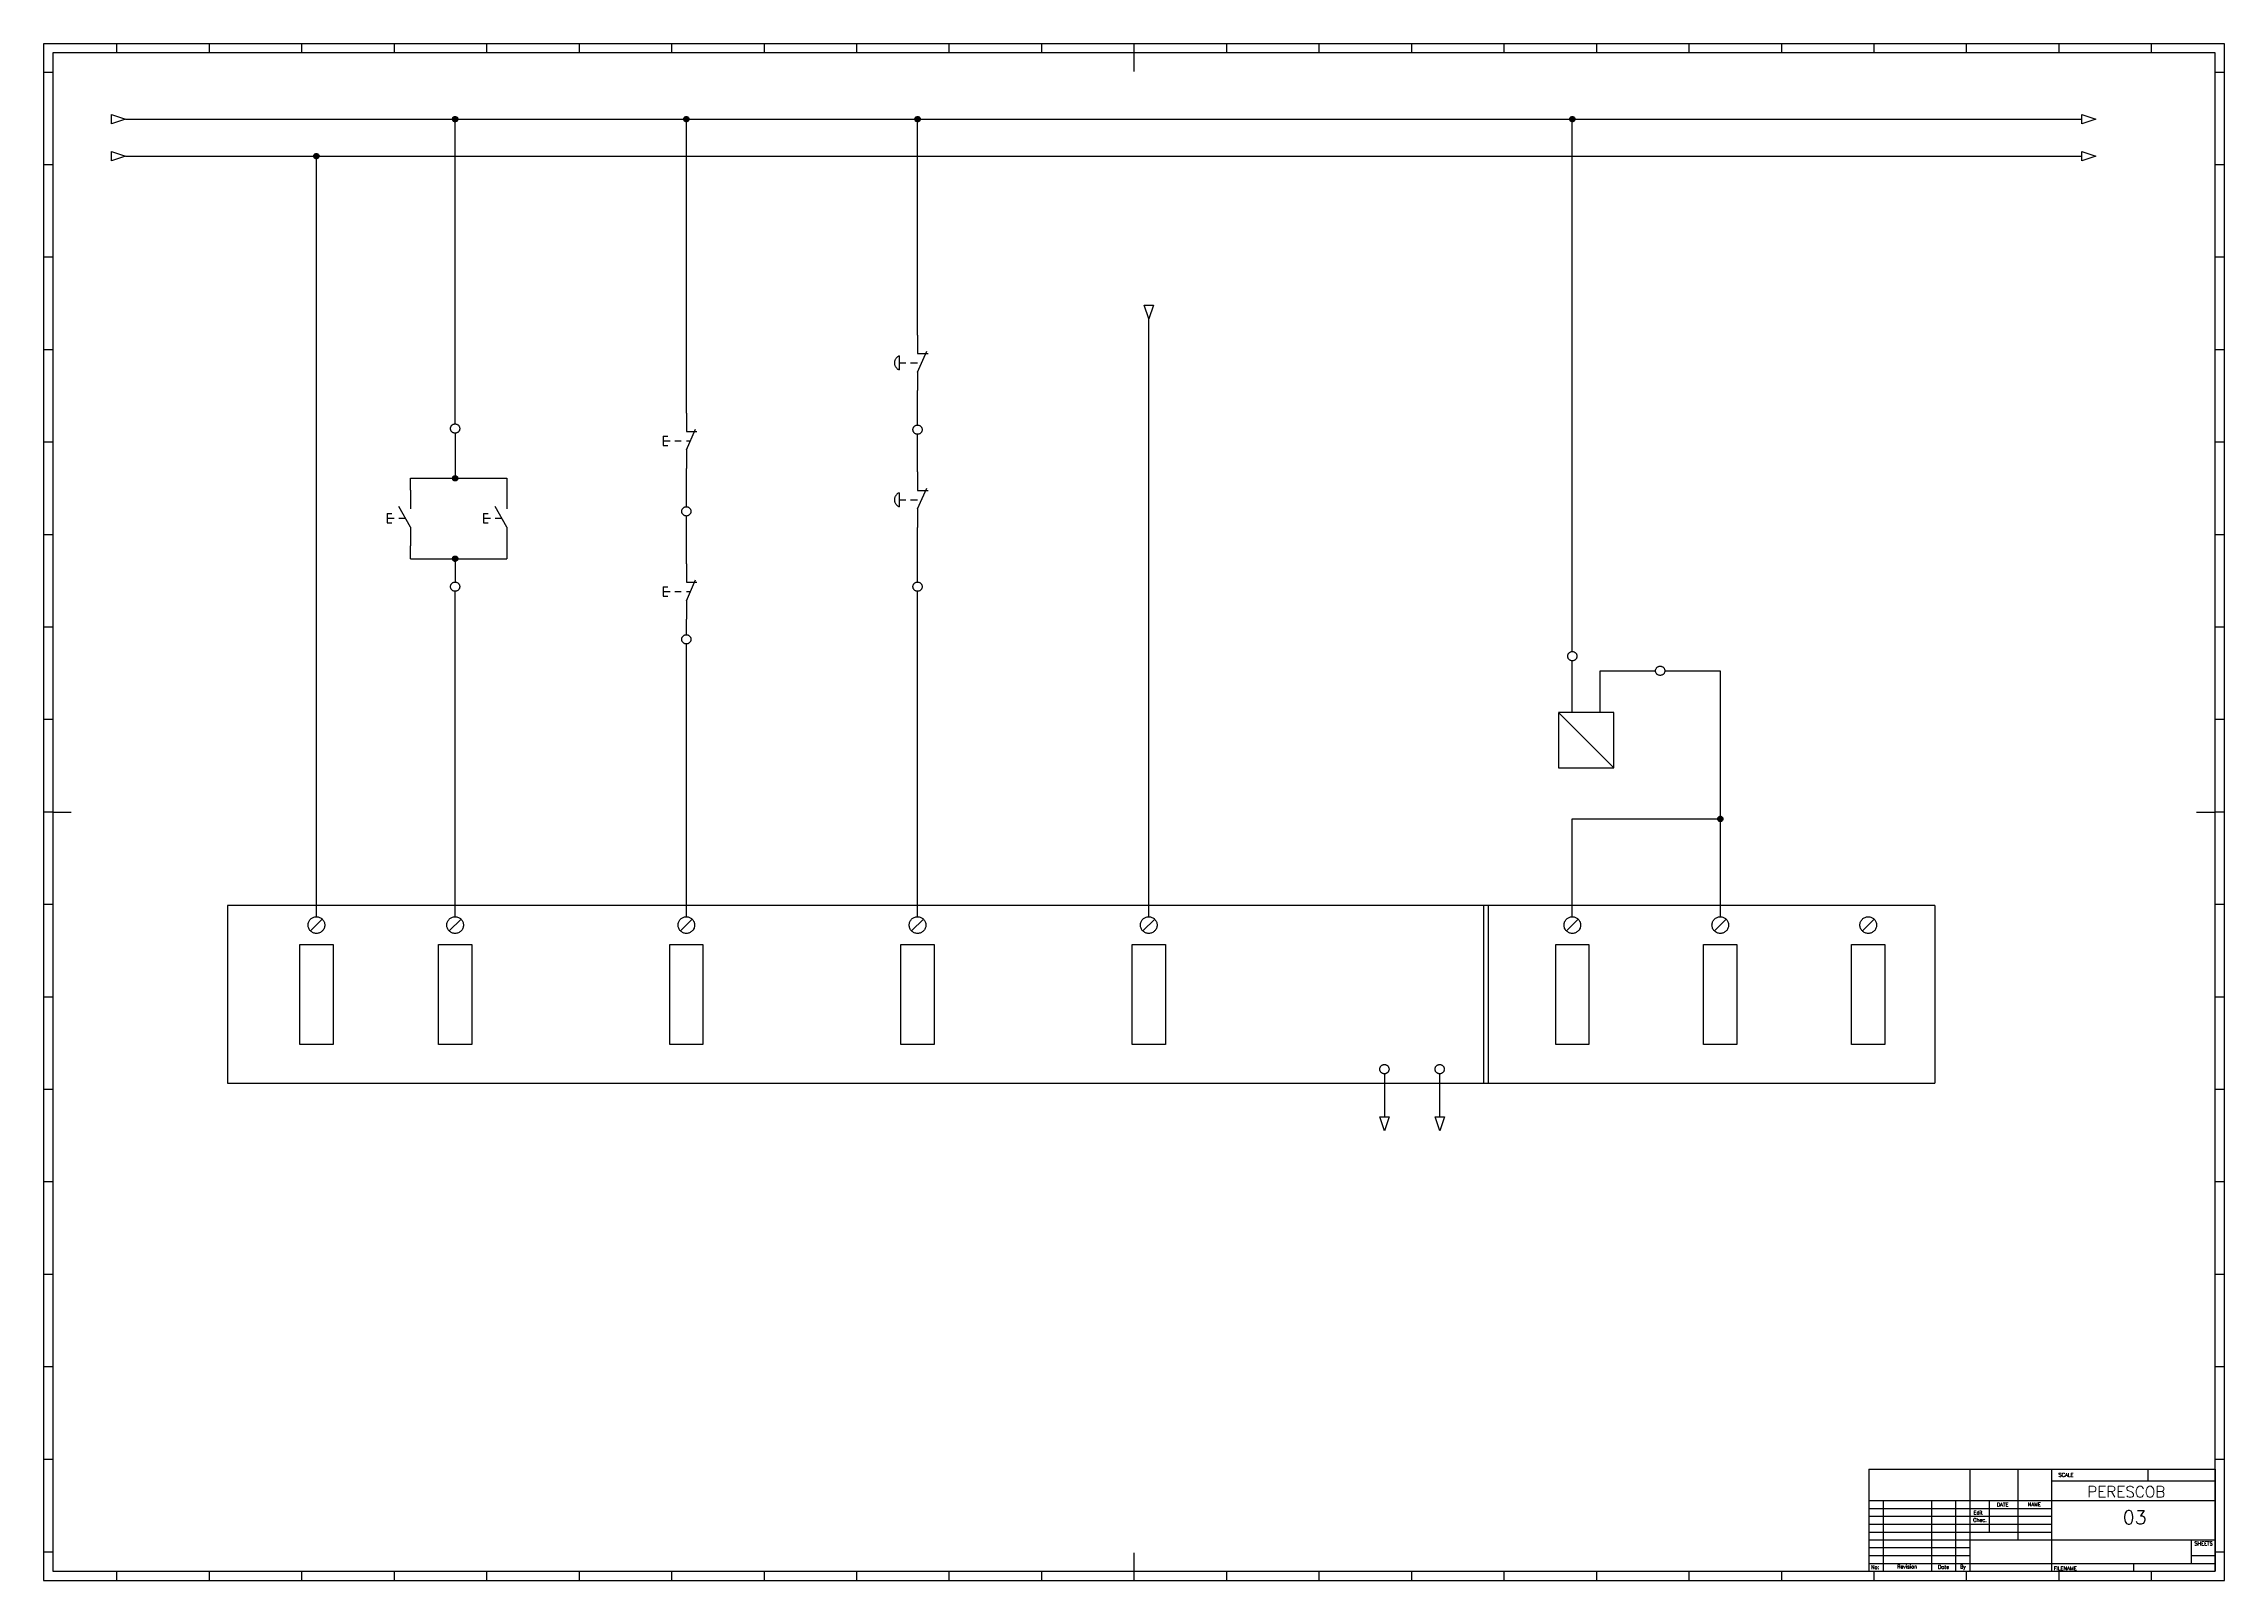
# Paper-space layout 'IEC A0 Title Block' of a CAD drawing. Header units: millimetres. Extents: x 5 to 1184, y 5 to 836.
# The model-space entities are those that its viewports show. They can reach past a viewport. Long polylines and large blocks are cut down to what shows.
import ezdxf
from ezdxf.enums import TextEntityAlignment as Align

# ---------------------------------------------------------------- set-up
doc = ezdxf.new("R2010")
doc.units = ezdxf.units.MM
doc.header["$LTSCALE"] = 12
for name, color, linetype in [('025', 1, 'Continuous'), ('035', 5, 'Continuous'), ('07', 7, 'Continuous'), ('DESC', 1, 'Continuous'), ('MISC', 2, 'Continuous'), ('RED_2.5mm^2', 1, 'Continuous'), ('SYMS', 7, 'Continuous'), ('TAGS', 51, 'Continuous'), ('TERMS', 4, 'Continuous'), ('WIRENO', 70, 'Continuous'), ('WIREREF', 61, 'Continuous'), ('WIREREF_DEST', 61, 'Continuous'), ('XREF', 7, 'Continuous')]:
    doc.layers.add(name, color=color, linetype=linetype)
doc.styles.add('ISO Proportional', font='isocp.shx')
doc.styles.add('WD', font='romans.shx')
doc.styles.add('WD_IEC', font='ISOCP2.shx', dxfattribs={"width": 0.9, "height": 4})

psp = doc.layouts.new('IEC A0 Title Block')

msp = doc.modelspace()

# ---------------------------------------------------------------- texts
at = {"color": 0, "attachment_point": 1}
for s, width, gutter_width, heights, insert, char_height in [('\\pxqc;{\\f@Arial Unicode MS|b0|i0|c0|p34;\\P\\pq*;  RS485}', 152, 90.2, [122.2], (714, 329.2), 10), ('\\W1;{\\fArial|b0|i0|c0|p34;  +}', 4.287, 12.5, [0], (727.9, 309.9), 7), ('\\W1;{\\fArial|b0|i0|c0|p34;  -}', 4.287, 12.5, [0], (758.8, 309.5), 7)]:
    msp.add_mtext_dynamic_manual_height_columns(s, width=width, gutter_width=gutter_width, heights=heights, dxfattribs=dict(at, insert=insert, char_height=char_height))

# ---------------------------------------------------------------- blocks, each defined once
blk = doc.blocks.new('IEC_border_a0')
at = {"layer": '035', "color": 0}
for p, q in [((0, 841), (0, 0)), ((1189, 841), (0, 841)), ((105, 841), (105, 836)), ((1189, 0), (1189, 841)), ((44.5, 836), (44.5, 831)), ((94.5, 836), (94.5, 831)), ((144.5, 836), (144.5, 831)), ((194.5, 836), (194.5, 831)), ((244.5, 836), (244.5, 831)), ((294.5, 836), (294.5, 831)), ((344.5, 836), (344.5, 831)), ((394.5, 836), (394.5, 831)), ((444.5, 836), (444.5, 831)), ((494.5, 836), (494.5, 831)), ((544.5, 836), (544.5, 831)), ((594.5, 836), (594.5, 831)), ((644.5, 836), (644.5, 831)), ((694.5, 836), (694.5, 831)), ((744.5, 836), (744.5, 831)), ((794.5, 836), (794.5, 831)), ((844.5, 836), (844.5, 831)), ((894.5, 836), (894.5, 831)), ((944.5, 836), (944.5, 831)), ((994.5, 836), (994.5, 831)), ((1044.5, 836), (1044.5, 831)), ((1094.5, 836), (1094.5, 831)), ((1144.5, 836), (1144.5, 831)), ((10, 820.5), (5, 820.5)), ((1184, 820.5), (1179, 820.5)), ((10, 770.5), (5, 770.5)), ((1184, 770.5), (1179, 770.5)), ((10, 720.5), (5, 720.5)), ((1184, 720.5), (1179, 720.5)), ((10, 670.5), (5, 670.5)), ((1184, 670.5), (1179, 670.5)), ((10, 620.5), (5, 620.5)), ((1184, 620.5), (1179, 620.5)), ((0, 594), (5, 594)), ((10, 570.5), (5, 570.5)), ((1184, 570.5), (1179, 570.5)), ((10, 520.5), (5, 520.5)), ((1184, 520.5), (1179, 520.5)), ((10, 470.5), (5, 470.5)), ((1184, 470.5), (1179, 470.5)), ((10, 420.5), (5, 420.5)), ((1184, 420.5), (1179, 420.5)), ((1184, 420.5), (1179, 420.5)), ((10, 370.5), (5, 370.5)), ((1184, 370.5), (1179, 370.5)), ((10, 320.5), (5, 320.5)), ((1184, 320.5), (1179, 320.5)), ((0, 297), (5, 297)), ((10, 270.5), (5, 270.5)), ((1184, 270.5), (1179, 270.5)), ((1184, 270.5), (1179, 270.5)), ((10, 220.5), (5, 220.5)), ((1184, 220.5), (1179, 220.5)), ((10, 170.5), (5, 170.5)), ((1184, 170.5), (1179, 170.5)), ((10, 120.5), (5, 120.5)), ((1184, 120.5), (1179, 120.5)), ((10, 70.5), (5, 70.5)), ((1184, 70.5), (1179, 70.5)), ((10, 20.4), (5.1, 20.4)), ((1184, 20.4), (1179, 20.4)), ((0, 0), (1189, 0)), ((44.5, 10), (44.5, 5)), ((94.5, 10), (94.5, 5)), ((144.5, 10), (144.5, 5)), ((194.5, 10), (194.5, 5)), ((210, 0), (210, 5)), ((244.5, 10), (244.5, 5)), ((294.5, 10), (294.5, 5)), ((344.5, 10), (344.5, 5)), ((394.5, 10), (394.5, 5)), ((400, 0), (400, 5)), ((444.5, 10), (444.5, 5)), ((494.5, 10), (494.5, 5)), ((544.5, 10), (544.5, 5)), ((590, 0), (590, 5)), ((594.5, 10), (594.5, 5)), ((644.5, 10), (644.5, 5)), ((694.5, 10), (694.5, 5)), ((744.5, 10), (744.5, 5)), ((744.5, 10), (744.5, 5)), ((794.5, 10), (794.5, 5)), ((794.5, 0), (794.5, 5)), ((844.5, 10), (844.5, 5)), ((894.5, 10), (894.5, 5)), ((944.5, 10), (944.5, 5)), ((994.5, 10), (994.5, 5)), ((999, 0), (999, 5)), ((1044.5, 10), (1044.5, 5)), ((1094.5, 10), (1094.5, 5)), ((1144.5, 10), (1144.5, 5))]:
    blk.add_line(p, q, dxfattribs=at)
blk.add_lwpolyline([(10, 10), (1179, 10), (1179, 831), (10, 831)], close=True, dxfattribs=at)
at = {"layer": '07', "color": 0}
for p, q in [((594.5, 831), (594.5, 821)), ((10, 420.5), (20, 420.5)), ((1169, 420.5), (1179, 420.5)), ((594.5, 20), (594.5, 10))]:
    blk.add_line(p, q, dxfattribs=at)
blk.add_lwpolyline([(5, 5), (1184, 5), (1184, 836), (5, 836)], close=True, dxfattribs=at)
at = {"layer": '035', "color": 0, "style": 'ISO Proportional'}
for s, p in [('1', (18.3, 831.5)), ('2', (68.2, 831.5)), ('3', (118.2, 831.5)), ('4', (167.9, 831.5)), ('5', (218.3, 831.5)), ('6', (268.2, 831.5)), ('7', (318.2, 831.5)), ('8', (368.4, 831.5)), ('9', (418.5, 831.5)), ('10', (467.7, 831.5)), ('11', (517.5, 831.5)), ('12', (567.5, 831.5)), ('13', (618.4, 831.5)), ('14', (668.5, 831.5)), ('15', (717.7, 831.5)), ('16', (767.5, 831.5)), ('17', (817.7, 831.5)), ('18', (867.5, 831.5)), ('19', (917.5, 831.5)), ('20', (968.4, 831.5)), ('21', (1018.5, 831.5)), ('22', (1067.7, 831.5)), ('23', (1117.5, 831.5)), ('24', (1167.5, 831.5)), ('A', (6, 793.8)), ('A', (1180, 793.8)), ('B', (6, 743.8)), ('B', (1180, 743.8)), ('C', (6, 693.8)), ('C', (1180, 693.8)), ('D', (6, 643.8)), ('D', (1180, 643.8)), ('E', (6, 593.8)), ('E', (1180, 593.8)), ('F', (6, 543.8)), ('F', (1180, 543.8)), ('G', (6, 493.8)), ('G', (1180, 493.8)), ('H', (6, 443.8)), ('H', (1180, 443.8)), ('J', (6, 393.8)), ('J', (1180, 393.8)), ('K', (6, 343.8)), ('K', (1180, 343.8)), ('L', (6, 293.7)), ('L', (1180, 293.7)), ('M', (6, 243.7)), ('M', (1180, 243.7)), ('N', (6, 193.7)), ('N', (1180, 193.7)), ('P', (6, 143.7)), ('P', (1180, 143.7)), ('Q', (6, 93.7)), ('Q', (1180, 93.7)), ('R', (6.1, 43.7)), ('R', (1180, 43.7)), ('1', (18.3, 5.5)), ('2', (68.2, 5.5)), ('3', (118.2, 5.5)), ('4', (167.9, 5.5)), ('5', (218.3, 5.5)), ('6', (268.2, 5.5)), ('7', (318.2, 5.5)), ('8', (368.4, 5.5)), ('9', (418.5, 5.5)), ('10', (467.7, 5.5)), ('11', (517.5, 5.5)), ('12', (567.5, 5.5)), ('13', (618.4, 5.5)), ('14', (668.5, 5.5)), ('15', (717.7, 5.5)), ('16', (767.5, 5.5)), ('17', (817.7, 5.5)), ('18', (867.5, 5.5)), ('19', (917.5, 5.5)), ('20', (968.4, 5.5)), ('21', (1018.5, 5.5)), ('22', (1067.7, 5.5)), ('23', (1117.5, 5.5)), ('24', (1167.5, 5.5))]:
    blk.add_text(s, height=3.5, dxfattribs=at).set_placement(p)
blk = doc.blocks.new('IEC_tblock_a0')
at = {"layer": '035'}
for p, q in [((-106.6, 55.2), (-106.6, 17)), ((-88.4, 48.9), (0, 48.9)), ((-36.4, 55.2), (-36.4, 48.9)), ((-179.4, 38.2), (-179.4, 0)), ((-153.4, 38.2), (-153.4, 0)), ((-140.4, 38.2), (-140.4, 0)), ((-122.2, 38.2), (-122.2, 21.2)), ((-187.2, 34), (-88.4, 34)), ((-187.2, 29.8), (-88.4, 29.8)), ((-187.2, 25.5), (-88.4, 25.5)), ((-187.2, 21.2), (-88.4, 21.2)), ((-187.2, 17), (-132.6, 17)), ((-187.2, 12.8), (-132.6, 12.8)), ((-187.2, 8.5), (-132.6, 8.5)), ((-187.2, 4.2), (0, 4.2)), ((-44.2, 4.2), (-44.2, 0)), ((-13, 8.5), (0, 8.5))]:
    blk.add_line(p, q, dxfattribs=at)
at = {"layer": '07'}
for p, q in [((-187.2, 55.2), (0, 55.2)), ((-187.2, 55.2), (-187.2, 0)), ((-132.6, 55.2), (-132.6, 0)), ((-88.4, 55.2), (-88.4, 0)), ((0, 55.2), (0, 0)), ((-187.2, 38.2), (0, 38.2)), ((-132.6, 17), (0, 17)), ((-13, 17), (-13, 4.2)), ((-187.2, 0), (0, 0))]:
    blk.add_line(p, q, dxfattribs=at)
at = {"style": 'WD'}
for tag, p in [('SCALE', (-69.9, 51.1)), ('SH', (-8.7, 10.1)), ('FILENAME', (-68.1, 0.8))]:
    blk.add_attdef(tag, p, '', height=2, dxfattribs=at)
for tag, height, p in [('CKDATE', 2, (-114.9, 26.6)), ('EDDATE', 2, (-115, 30.8)), ('EDBY', 2, (-98, 30.9)), ('CKBY', 2, (-97.9, 26.3)), ('PROJDESC', 5, (-45.9, 29.2)), ('DWGDESC', 5, (-44.9, 19.7)), ('DWGNO', 3.5, (-48.5, 9.5))]:
    blk.add_attdef(tag, text='', height=height, dxfattribs=at).set_placement(p, align=Align.CENTER)
at = {"style": 'WD', "flags": 1}
blk.add_attdef('WD_TB', (-120.9, 11.9), '', height=2, dxfattribs=at)
at = {"layer": '025', "style": 'WD'}
for s, p in [('SCALE', (-80.6, 51.1)), ('NAME', (-97.7, 35.1)), ('No:', (-183.8, 1.2)), ('Revision', (-166.5, 1.5)), ('Date', (-146.8, 1.3)), ('By', (-136.3, 1.4))]:
    blk.add_text(s, height=2, dxfattribs=at).set_placement(p, align=Align.CENTER)
for s, p in [('DATE', (-118, 35)), ('Chec.', (-130.8, 26.7)), ('Edit', (-130.6, 30.7)), ('SHEETS', (-11.2, 14)), ('FILENAME', (-87.2, 0.6))]:
    blk.add_text(s, height=2, dxfattribs=at).set_placement(p)
blk = doc.blocks.new('PLCIO_F85')
blk.add_line((631, 48), (631, -48))
at = {"layer": 'SYMS'}
for p, q in [((-48, 48), (-48, -48)), ((631, 48), (-48, 48)), ((-3.2, 34.3), (3.2, 40.7)), ((71.8, 34.3), (78.2, 40.7)), ((196.8, 34.3), (203.2, 40.7)), ((321.8, 34.3), (328.2, 40.7)), ((446.8, 34.3), (453.2, 40.7)), ((-9, -27), (-9, 27)), ((-9, 27), (9, 27)), ((9, 27), (9, -27)), ((66, -27), (66, 27)), ((66, 27), (84, 27)), ((84, 27), (84, -27)), ((191, -27), (191, 27)), ((191, 27), (209, 27)), ((209, 27), (209, -27)), ((316, -27), (316, 27)), ((316, 27), (334, 27)), ((334, 27), (334, -27)), ((441, -27), (441, 27)), ((441, 27), (459, 27)), ((459, 27), (459, -27)), ((9, -27), (-9, -27)), ((84, -27), (66, -27)), ((209, -27), (191, -27)), ((334, -27), (316, -27)), ((459, -27), (441, -27)), ((-48, -48), (631, -48))]:
    blk.add_line(p, q, dxfattribs=at)
for centre in [(0, 37.5), (75, 37.5), (200, 37.5), (325, 37.5), (450, 37.5)]:
    blk.add_circle(centre, 4.5, dxfattribs=at)
at = {"layer": 'SYMS', "style": 'WD_IEC', "width": 0.9}
for tag, p in [('TERMDESC01', (6.2, 60)), ('TERMDESC02', (81.2, 60)), ('TERMDESC03', (206.2, 60)), ('TERMDESC04', (331.2, 60)), ('TERMDESC05', (456.2, 60))]:
    blk.add_attdef(tag, text='', height=12, rotation=90, dxfattribs=at).set_placement(p, align=Align.TOP_LEFT)
at = {"layer": 'SYMS', "style": 'WD_IEC', "width": 0.9, "flags": 1}
for tag, p in [('X2TERM01', (0, 42)), ('X2TERM02', (75, 42)), ('X2TERM03', (200, 42)), ('X2TERM04', (325, 42)), ('X2TERM05', (450, 42))]:
    blk.add_attdef(tag, text='', height=1.92, rotation=90, dxfattribs=at).set_placement(p, align=Align.RIGHT)
at = {"layer": 'SYMS', "style": 'WD_IEC', "width": 0.9}
for tag, p in [('TERM01', (15, 42)), ('TERM02', (90, 42)), ('TERM03', (215, 42)), ('TERM04', (340, 42)), ('TERM05', (465, 42))]:
    blk.add_attdef(tag, text='', height=12, rotation=90, dxfattribs=at).set_placement(p, align=Align.TOP_RIGHT)
at = {"layer": 'SYMS', "style": 'WD_IEC'}
for tag, width, p in [('INST', 0.8, (-159, 0)), ('MFG', 0.8, (-123, 0)), ('CAT', 0.8, (-105, 0)), ('LINE1', 0.9, (-87, 0)), ('LINE2', 0.9, (-69, 0)), ('DESC', 0.9, (-50.8, 0)), ('TAG', 0.9, (-30.9, 0)), ('LOC', 0.8, (-141, 0))]:
    blk.add_attdef(tag, text='', height=15, rotation=90, dxfattribs=dict(at, width=width)).set_placement(p, align=Align.CENTER)
at = {"layer": 'SYMS', "style": 'WD_IEC', "width": 0.7}
for tag, p in [('TAGA01', (0, 0)), ('TAGA02', (75, 0)), ('TAGA03', (200, 0)), ('TAGA04', (325, 0)), ('TAGA05', (450, 0))]:
    blk.add_attdef(tag, text='', height=12, rotation=90, dxfattribs=at).set_placement(p, align=Align.MIDDLE_CENTER)
at = {"layer": 'SYMS', "linetype": 'Continuous', "style": 'WD_IEC', "width": 0.9, "flags": 9}
blk.add_attdef('ASSYCODE', text='', height=1.92, rotation=90, dxfattribs=at).set_placement((-102.9, -22.1), align=Align.CENTER)
at = {"layer": 'SYMS', "style": 'WD_IEC', "width": 0.9}
for tag, p in [('DESCA01', (-9, -111)), ('DESCB01', (9, -111)), ('DESCC01', (27, -111)), ('DESCD01', (45, -111)), ('DESCE01', (63, -111)), ('DESCA02', (66, -111)), ('DESCB02', (84, -111)), ('DESCC02', (102, -111)), ('DESCD02', (120, -111)), ('DESCE02', (138, -111)), ('DESCA03', (191, -111)), ('DESCB03', (209, -111)), ('DESCC03', (227, -111)), ('DESCD03', (245, -111)), ('DESCE03', (263, -111)), ('DESCA04', (316, -111)), ('DESCB04', (334, -111)), ('DESCC04', (352, -111)), ('DESCD04', (370, -111)), ('DESCE04', (388, -111)), ('DESCA05', (441, -111)), ('DESCB05', (459, -111)), ('DESCC05', (477, -111)), ('DESCD05', (495, -111)), ('DESCE05', (513, -111))]:
    blk.add_attdef(tag, text='', height=15, rotation=90, dxfattribs=at).set_placement(p, align=Align.RIGHT)
blk = doc.blocks.new('WDDOT')
for radius in [0.72, 0.449, 0.223]:
    blk.add_circle((0, 0), radius)
blk = doc.blocks.new('VPB11')
for p, q in [((0, 7.5), (0, 2.5)), ((-6.25, 1.25), (-6.25, -1.25)), ((-6.25, 1.25), (-5, 1.25)), ((-6.25, 0), (-4.375, 0)), ((0, -2.5), (-3.125, 3.125)), ((-3.125, 0), (-1.389, 0)), ((-6.25, -1.25), (-5, -1.25)), ((0, -2.5), (0, -7.5))]:
    blk.add_line(p, q)
at = {"style": 'WD_IEC'}
for tag, p in [('INST', (-8, 10.25)), ('LOC', (-8, 6.75)), ('TAG1', (-8, 3.25)), ('DESC2', (-8, -13.85)), ('DESC1', (-8, -10.35)), ('DESC3', (-8, -17.35))]:
    blk.add_attdef(tag, text='', height=2.5, dxfattribs=at).set_placement(p, align=Align.RIGHT)
blk.add_attdef('TERM01', text='', height=2, rotation=90, dxfattribs=at).set_placement((-1, 7.5), align=Align.RIGHT)
at = {"style": 'WD_IEC', "flags": 1}
for tag, p, height in [('X2TERM01', (0, 7.5), 0.32), ('X1LINK', (0, 0), 0.32), ('CONTACT', (0.5, 4.5), 1), ('COMMON', (1.75, 3.25), 1), ('ASSYCODE', (1, -4), 1), ('FAMILY', (1, -5.5), 1), ('X8TERM02', (0, -7.5), 0.32), ('CATDESC', (1, -7), 1)]:
    blk.add_attdef(tag, p, '', height=height, dxfattribs=at)
at = {"style": 'WD_IEC', "flags": 9}
for tag, p in [('MFG', (-8.5, -0.25)), ('CAT', (-8.5, -2.75))]:
    blk.add_attdef(tag, text='', height=1.5, dxfattribs=at).set_placement(p, align=Align.RIGHT)
at = {"style": 'WD_IEC'}
blk.add_attdef('TERM02', (-1, -7.5), '', height=2, rotation=90, dxfattribs=at)
at = {"lineweight": 15, "style": 'WD_IEC'}
blk.add_attdef('XREF', text='', height=2.5, dxfattribs=at).set_placement((-8, -6.35), align=Align.RIGHT)
blk = doc.blocks.new('VT0_02')
blk.add_circle((0, 0), 1.25)
at = {"style": 'WD_IEC'}
blk.add_attdef('TAG1', text='', height=2.5, dxfattribs=at).set_placement((-0.5, 1.75), align=Align.RIGHT)
at = {"style": 'WD_IEC', "flags": 1}
for tag, p in [('X4TERM01', (-1.25, 0)), ('X2TERM01', (0, 1.25)), ('X1TERM01', (1.25, 0)), ('X8TERM01', (0, -1.25))]:
    blk.add_attdef(tag, p, '', height=0.32, dxfattribs=at)
blk = doc.blocks.new('HA1S4')
blk.add_lwpolyline([(0, -3.75), (-1.25, 0), (1.25, 0)], close=True)
at = {"style": 'WD_IEC', "flags": 8}
blk.add_attdef('WIRENO', (-1, 1.25), '', height=2.5, rotation=90, dxfattribs=at)
at = {"style": 'WD_IEC'}
blk.add_attdef('DESC1', text='', height=2.5, rotation=90, dxfattribs=at).set_placement((1, 1.25), align=Align.TOP_LEFT)
at = {"style": 'WD_IEC', "flags": 1}
blk.add_attdef('X2TERM01', (0, 0), '', height=0.32, dxfattribs=at)
blk.add_attdef('SIGCODE', text='', height=1, dxfattribs=at).set_placement((-2.5, -3.2), align=Align.RIGHT)
at = {"style": 'WD_IEC'}
blk.add_attdef('XREF', text='', height=2.5, rotation=90, dxfattribs=at).set_placement((0, -5), align=Align.MIDDLE_RIGHT)
blk = doc.blocks.new('VT0002')
blk.add_circle((0, 0), 1.25)
at = {"style": 'WD_IEC'}
for tag, p in [('INST', (-2.25, 6.5)), ('LOC', (-2.25, 3.5)), ('DESC1', (-2.25, -6.25)), ('DESC3', (-2.25, -12.25)), ('DESC2', (-2.25, -9.25))]:
    blk.add_attdef(tag, text='', height=2.5, dxfattribs=at).set_placement(p, align=Align.RIGHT)
at = {"style": 'WD_IEC', "flags": 1}
for tag, p, height in [('ASSYCODE', (2.75, 10.75), 1), ('CATDESC', (2.75, 9.25), 1), ('MFG', (2.75, 7.25), 1.5), ('CAT', (2.75, 4.75), 1.5), ('X4PIN01', (-1.25, 1), 0.25), ('X4TERM01', (-1.25, 0), 0.25), ('X4TERMDESC01', (-1.25, 0.5), 0.4), ('STRIPSEQ', (0, 0), 0.025), ('X2PIN01', (0, 2.25), 0.25), ('X2TERM01', (0, 1.25), 0.25), ('X8PIN01', (0, -0.25), 0.25), ('X2TERMDESC01', (0, 1.75), 0.4), ('X1PIN01', (1.25, 1), 0.25), ('X1TERM01', (1.25, 0), 0.25), ('X1TERMDESC01', (1.25, 0.5), 0.4), ('LINKTERM', (0, -0.04), 0.025), ('X8TERM01', (0, -1.25), 0.25), ('X8TERMDESC01', (0, -0.75), 0.4)]:
    blk.add_attdef(tag, p, '', height=height, dxfattribs=at)
at = {"style": 'WD_IEC', "flags": 8}
for tag, height, p in [('TAGSTRIP', 2.5, (-2.25, 0.5)), ('TERM01', 2, (-2.25, -3.25))]:
    blk.add_attdef(tag, text='', height=height, dxfattribs=at).set_placement(p, align=Align.RIGHT)
blk = doc.blocks.new('PLCIO_478F')
h = blk.add_hatch(color=256)
h.dxf.hatch_style = 1
h.paths.add_polyline_path([(-45.5, 48), (-48, 48), (-48, -48), (-45.5, -48)])
blk.add_line((196, 48), (196, -48))
at = {"layer": 'SYMS'}
for p, q in [((-48, 48), (-48, -48)), ((196, 48), (-48, 48)), ((-45.5, 48), (-45.5, -48)), ((-3.2, 34.3), (3.2, 40.7)), ((76.8, 34.3), (83.2, 40.7)), ((156.8, 34.3), (163.2, 40.7)), ((-9, -27), (-9, 27)), ((-9, 27), (9, 27)), ((9, 27), (9, -27)), ((71, -27), (71, 27)), ((71, 27), (89, 27)), ((89, 27), (89, -27)), ((151, -27), (151, 27)), ((151, 27), (169, 27)), ((169, 27), (169, -27)), ((9, -27), (-9, -27)), ((89, -27), (71, -27)), ((169, -27), (151, -27)), ((-48, -48), (196, -48))]:
    blk.add_line(p, q, dxfattribs=at)
for centre in [(0, 37.5), (80, 37.5), (160, 37.5)]:
    blk.add_circle(centre, 4.5, dxfattribs=at)
at = {"layer": 'SYMS', "style": 'WD_IEC', "width": 0.9}
for tag, p in [('TERMDESC01', (6.2, 60)), ('TERMDESC02', (86.2, 60)), ('TERMDESC03', (166.2, 60))]:
    blk.add_attdef(tag, text='', height=12, rotation=90, dxfattribs=at).set_placement(p, align=Align.TOP_LEFT)
at = {"layer": 'SYMS', "style": 'WD_IEC', "width": 0.9, "flags": 1}
for tag, p in [('X2TERM01', (0, 42)), ('X2TERM02', (80, 42)), ('X2TERM03', (160, 42))]:
    blk.add_attdef(tag, text='', height=1.92, rotation=90, dxfattribs=at).set_placement(p, align=Align.RIGHT)
at = {"layer": 'SYMS', "style": 'WD_IEC', "width": 0.9}
for tag, p in [('TERM01', (15, 42)), ('TERM02', (95, 42)), ('TERM03', (175, 42))]:
    blk.add_attdef(tag, text='', height=12, rotation=90, dxfattribs=at).set_placement(p, align=Align.TOP_RIGHT)
at = {"layer": 'SYMS', "style": 'WD_IEC'}
for tag, width, p in [('INST', 0.8, (-159, 0)), ('MFG', 0.8, (-123, 0)), ('CAT', 0.8, (-105, 0)), ('LINE1', 0.9, (-87, 0)), ('LINE2', 0.9, (-69, 0)), ('DESC', 0.9, (-50.8, 0)), ('TAG', 0.9, (-26.9, -0.2)), ('LOC', 0.8, (-141, 0))]:
    blk.add_attdef(tag, text='', height=15, rotation=90, dxfattribs=dict(at, width=width)).set_placement(p, align=Align.CENTER)
at = {"layer": 'SYMS', "style": 'WD_IEC', "width": 0.7}
for tag, p in [('TAGA01', (0, 0)), ('TAGA02', (80, 0)), ('TAGA03', (160, 0))]:
    blk.add_attdef(tag, text='', height=12, rotation=90, dxfattribs=at).set_placement(p, align=Align.MIDDLE_CENTER)
at = {"layer": 'SYMS', "linetype": 'Continuous', "style": 'WD_IEC', "width": 0.9, "flags": 9}
blk.add_attdef('ASSYCODE', text='', height=1.92, rotation=90, dxfattribs=at).set_placement((-102.9, -22.1), align=Align.CENTER)
at = {"layer": 'SYMS', "style": 'WD_IEC', "width": 0.9}
for tag, p in [('DESCA01', (-9, -111)), ('DESCB01', (9, -111)), ('DESCC01', (27, -111)), ('DESCD01', (45, -111)), ('DESCE01', (63, -111)), ('DESCA02', (71, -111)), ('DESCB02', (89, -111)), ('DESCC02', (107, -111)), ('DESCD02', (125, -111)), ('DESCE02', (143, -111)), ('DESCA03', (151, -111)), ('DESCB03', (169, -111)), ('DESCC03', (187, -111)), ('DESCD03', (205, -111)), ('DESCE03', (223, -111))]:
    blk.add_attdef(tag, text='', height=15, rotation=90, dxfattribs=at).set_placement(p, align=Align.RIGHT)
blk = doc.blocks.new('VIN1B10')
for p, q in [((0, 7.5), (0, 12.5)), ((7.5, 7.46), (7.5, 12.46)), ((3.75, 7.5), (-3.75, 7.5)), ((-3.75, 7.5), (11.25, -7.45)), ((-3.75, 7.46), (-3.75, -7.45)), ((11.25, 7.5), (3.75, 7.5)), ((11.25, -7.45), (11.25, 7.5)), ((-3.75, -7.45), (3.75, -7.45)), ((3.75, -7.45), (11.25, -7.45))]:
    blk.add_line(p, q)
at = {"char_height": 4, "attachment_point": 1}
for s, insert in [('{\\f@Arial Unicode MS|b0|i0|c0|p34;I}', (7.58, 4.08)), ('{\\f@Arial Unicode MS|b0|i0|c0|p34;P}', (-0.08, -0.06))]:
    blk.add_mtext_dynamic_manual_height_columns(s, width=2.8279, gutter_width=35, heights=[0], dxfattribs=dict(at, insert=insert))
at = {"style": 'WD_IEC'}
for tag, p in [('TERM01', (-0.64, 12.2)), ('TERM03', (6.86, 12.2))]:
    blk.add_attdef(tag, text='', height=2, rotation=90, dxfattribs=at).set_placement(p, align=Align.RIGHT)
at = {"style": 'WD_IEC', "flags": 1}
for tag, p, height in [('X2TERM01', (0, 12.5), 0.32), ('X2TERM03', (7.5, 12.46), 0.32), ('MFG', (12.06, 6.2), 1.5), ('X4LINK', (-3.8, 0), 0.32), ('X1LINK', (11.25, 0), 0.32), ('CAT', (12.06, 3.7), 1.5), ('ASSYCODE', (12.24, -4.45), 1), ('FAMILY', (12.24, -5.95), 1), ('CATDESC', (12.24, -7.45), 1)]:
    blk.add_attdef(tag, p, '', height=height, dxfattribs=at)
at = {"style": 'WD_IEC'}
for tag, p in [('INST', (-5.5, 9.21)), ('LOC', (-5.5, 6.21)), ('TAG1', (-5.5, 3.21)), ('DESC2', (-5.5, -8.24)), ('DESC1', (-5.5, -5.24)), ('WDTAGALT', (-5.5, -14.24)), ('DESC3', (-5.5, -11.24))]:
    blk.add_attdef(tag, text='', height=2.5, dxfattribs=at).set_placement(p, align=Align.RIGHT)
at = {"lineweight": 15, "style": 'WD_IEC'}
blk.add_attdef('XREF', text='', height=2.5, dxfattribs=at).set_placement((-5.5, -1.39), align=Align.RIGHT)
blk = doc.blocks.new('HT0002')
blk.add_circle((0, 0), 1.25)
at = {"style": 'WD_IEC'}
for tag, p in [('INST', (-2.25, 6.5)), ('LOC', (-2.25, 3.5)), ('DESC1', (-2.25, -6.25)), ('DESC3', (-2.25, -12.25)), ('DESC2', (-2.25, -9.25))]:
    blk.add_attdef(tag, text='', height=2.5, dxfattribs=at).set_placement(p, align=Align.RIGHT)
at = {"style": 'WD_IEC', "flags": 1}
for tag, p, height in [('ASSYCODE', (2.75, 10.75), 1), ('CATDESC', (2.75, 9.25), 1), ('MFG', (2.75, 7.25), 1.5), ('CAT', (2.75, 4.75), 1.5), ('X4PIN01', (-1.25, 1), 0.25), ('X4TERM01', (-1.25, 0), 0.25), ('X4TERMDESC01', (-1.25, 0.5), 0.4), ('STRIPSEQ', (0, 0), 0.025), ('X2PIN01', (0, 2.25), 0.25), ('X2TERM01', (0, 1.25), 0.25), ('X8PIN01', (0, -0.25), 0.25), ('X2TERMDESC01', (0, 1.75), 0.4), ('X1PIN01', (1.25, 1), 0.25), ('X1TERM01', (1.25, 0), 0.25), ('X1TERMDESC01', (1.25, 0.5), 0.4), ('LINKTERM', (0, -0.04), 0.025), ('X8TERM01', (0, -1.25), 0.25), ('X8TERMDESC01', (0, -0.75), 0.4)]:
    blk.add_attdef(tag, p, '', height=height, dxfattribs=at)
at = {"style": 'WD_IEC', "flags": 8}
for tag, height, p in [('TAGSTRIP', 2.5, (-2.25, 0.5)), ('TERM01', 2, (-2.25, -3.25))]:
    blk.add_attdef(tag, text='', height=height, dxfattribs=at).set_placement(p, align=Align.RIGHT)
blk = doc.blocks.new('HA1D3')
blk.add_lwpolyline([(0, 0), (-3.75, -1.25), (-3.75, 1.25)], close=True)
at = {"style": 'WD_IEC'}
blk.add_attdef('XREF', text='', height=2.5, dxfattribs=at).set_placement((-5, 0), align=Align.MIDDLE_RIGHT)
at = {"style": 'WD_IEC', "flags": 1}
blk.add_attdef('SIGCODE', text='', height=1, dxfattribs=at).set_placement((-2.5, 1.8), align=Align.RIGHT)
at = {"style": 'WD_IEC'}
for tag, p, height, flags in [('X1TERM01', (0, 0), 0.32, 1), ('WIRENO', (1.25, 1), 2.5, 8)]:
    blk.add_attdef(tag, p, '', height=height, dxfattribs=dict(at, flags=flags))
blk.add_attdef('DESC1', text='', height=2.5, dxfattribs=at).set_placement((1.25, -1), align=Align.TOP_LEFT)
blk = doc.blocks.new('WD_WNH')
at = {"linetype": 'Continuous', "style": 'WD_IEC', "width": 0.8}
blk.add_attdef('WIRENO', text='', height=2.5, dxfattribs=at).set_placement((0, 0.75), align=Align.CENTER)
at = {"style": 'WD_IEC', "flags": 1}
for tag, p in [('W08USER', (0, 0.375)), ('W04USER', (0, 0.875)), ('W05USER', (0, 0.75)), ('W09USER', (0, 0.25)), ('W03USER', (0, 1)), ('W06USER', (0, 0.625)), ('W07USER', (0, 0.5)), ('W02USER', (0, 1.125)), ('W01USER', (0, 1.25)), ('W10USER', (0, 0.125))]:
    blk.add_attdef(tag, text='', height=0.08, dxfattribs=at).set_placement(p, align=Align.CENTER)
blk = doc.blocks.new('HA1S1')
blk.add_lwpolyline([(0, 1.25), (3.75, 0), (0, -1.25)], close=True)
at = {"style": 'WD_IEC'}
for tag, height, flags, p in [('WIRENO', 2.5, 8, (-1.25, 1)), ('SIGCODE', 1, 1, (5, 1.8))]:
    blk.add_attdef(tag, text='', height=height, dxfattribs=dict(at, flags=flags)).set_placement(p, align=Align.RIGHT)
at = {"style": 'WD_IEC', "flags": 1}
blk.add_attdef('X4TERM01', (0, 0), '', height=0.32, dxfattribs=at)
at = {"style": 'WD_IEC'}
blk.add_attdef('XREF', text='', height=2.5, dxfattribs=at).set_placement((5, 0), align=Align.MIDDLE_LEFT)
blk.add_attdef('DESC1', text='', height=2.5, dxfattribs=at).set_placement((-1.25, -1), align=Align.TOP_RIGHT)
blk = doc.blocks.new('VPB12')
for p, q in [((0, 7.5), (0, 2.5)), ((-6.25, 1.25), (-6.25, -1.25)), ((-6.25, 1.25), (-5, 1.25)), ((-6.25, 0), (-4.38, 0)), ((-3.12, 0), (-1.39, 0)), ((0, -2.5), (2.5, 3.12)), ((0, 2.5), (2.87, 2.5)), ((0, 0), (1.11, 0)), ((-6.25, -1.25), (-5, -1.25)), ((0, -2.5), (0, -7.5))]:
    blk.add_line(p, q)
at = {"style": 'WD_IEC'}
for tag, p in [('INST', (-8, 10.25)), ('LOC', (-8, 6.75)), ('TAG1', (-8, 3.25)), ('DESC2', (-8, -13.85)), ('DESC1', (-8, -10.35)), ('DESC3', (-8, -17.35))]:
    blk.add_attdef(tag, text='', height=2.5, dxfattribs=at).set_placement(p, align=Align.RIGHT)
blk.add_attdef('TERM01', text='', height=2, rotation=90, dxfattribs=at).set_placement((-1, 7.5), align=Align.RIGHT)
at = {"style": 'WD_IEC', "flags": 1}
for tag, p, height in [('X2TERM01', (0, 7.5), 0.32), ('CONTACT', (0.5, 4.5), 1), ('X1LINK', (1.5, 0), 0.32), ('COMMON', (1.75, 3.25), 1), ('ASSYCODE', (1, -4), 1), ('FAMILY', (1, -5.5), 1), ('X8TERM02', (0, -7.5), 0.32), ('CATDESC', (1, -7), 1)]:
    blk.add_attdef(tag, p, '', height=height, dxfattribs=at)
at = {"style": 'WD_IEC', "flags": 9}
for tag, p in [('MFG', (-8.5, -0.25)), ('CAT', (-8.5, -2.75))]:
    blk.add_attdef(tag, text='', height=1.5, dxfattribs=at).set_placement(p, align=Align.RIGHT)
at = {"style": 'WD_IEC'}
blk.add_attdef('TERM02', (-1, -7.5), '', height=2, rotation=90, dxfattribs=at)
at = {"lineweight": 15, "style": 'WD_IEC'}
blk.add_attdef('XREF', text='', height=2.5, dxfattribs=at).set_placement((-8, -6.35), align=Align.RIGHT)
blk = doc.blocks.new('VPB12M')
for p, q in [((0, 7.5), (0, 2.5)), ((-5, 1.875), (-5, -1.875)), ((-5, 0), (-3.125, 0)), ((-1.94444, 0), (0, 0)), ((0, -2.5), (2.5, 3.125)), ((0, 2.5), (2.8678, 2.5)), ((0, -2.5), (0, -7.5))]:
    blk.add_line(p, q)
blk.add_arc((-4.21875, 0), 2.03125, 112.61986495, 247.38013505)
at = {"style": 'WD_IEC'}
for tag, p in [('INST', (-8, 10.25)), ('LOC', (-8, 6.75)), ('TAG1', (-8, 3.25)), ('DESC2', (-8, -13.85)), ('DESC1', (-8, -10.35)), ('DESC3', (-8, -17.35))]:
    blk.add_attdef(tag, text='', height=2.5, dxfattribs=at).set_placement(p, align=Align.RIGHT)
blk.add_attdef('TERM01', text='', height=2, rotation=90, dxfattribs=at).set_placement((-1, 7.5), align=Align.RIGHT)
at = {"style": 'WD_IEC', "flags": 1}
for tag, p, height in [('X2TERM01', (0, 7.5), 0.32), ('CONTACT', (0.5, 4.5), 1), ('X1LINK', (1.5, 0), 0.32), ('COMMON', (1.75, 3.25), 1), ('ASSYCODE', (1, -4), 1), ('FAMILY', (1, -5.5), 1), ('X8TERM02', (0, -7.5), 0.32), ('CATDESC', (1, -7), 1)]:
    blk.add_attdef(tag, p, '', height=height, dxfattribs=at)
at = {"style": 'WD_IEC', "flags": 9}
for tag, p in [('MFG', (-8.5, -0.25)), ('CAT', (-8.5, -2.75))]:
    blk.add_attdef(tag, text='', height=1.5, dxfattribs=at).set_placement(p, align=Align.RIGHT)
at = {"style": 'WD_IEC'}
blk.add_attdef('TERM02', (-1, -7.5), '', height=2, rotation=90, dxfattribs=at)
at = {"lineweight": 15, "style": 'WD_IEC'}
blk.add_attdef('XREF', text='', height=2.5, dxfattribs=at).set_placement((-8, -6.35), align=Align.RIGHT)
blk = doc.blocks.new('HA1D2')
blk.add_lwpolyline([(0, 0), (-1.25, 3.75), (1.25, 3.75)], close=True)
at = {"style": 'WD_IEC'}
blk.add_attdef('XREF', text='', height=2.5, rotation=90, dxfattribs=at).set_placement((0, 5), align=Align.MIDDLE_LEFT)
at = {"style": 'WD_IEC', "flags": 1}
blk.add_attdef('SIGCODE', text='', height=1, dxfattribs=at).set_placement((-2.5, 1.8), align=Align.RIGHT)
blk.add_attdef('X8TERM01', (0, 0), '', height=0.32, dxfattribs=at)
at = {"style": 'WD_IEC', "flags": 8}
blk.add_attdef('WIRENO', text='', height=2.5, rotation=90, dxfattribs=at).set_placement((-1, -1.25), align=Align.RIGHT)
at = {"style": 'WD_IEC'}
blk.add_attdef('DESC1', text='', height=2.5, rotation=90, dxfattribs=at).set_placement((1, -1.25), align=Align.TOP_RIGHT)

# ---------------------------------------------------------------- linework, layer by layer
at = {"layer": 'RED_2.5mm^2', "color": 0}
for p, q in [((49.3, 800.1), (1107, 800.1)), ((227.5, 635.3), (227.5, 800.1)), ((352.5, 641.2), (352.5, 800.1)), ((477.5, 683.3), (477.5, 800.1)), ((831.5, 512.2), (831.5, 800.1)), ((49.3, 780.1), (1107, 780.1)), ((152.5, 368.8), (152.5, 780.1)), ((602.5, 368.8), (602.5, 692.1)), ((477.5, 634.7), (477.5, 653.3)), ((227.5, 630.3), (227.5, 605.9)), ((477.5, 609.3), (477.5, 629.7)), ((203.3, 605.9), (255.4, 605.9)), ((203.3, 599.4), (203.3, 605.9)), ((255.4, 605.9), (255.4, 599.4)), ((352.5, 590.5), (352.5, 611.2)), ((352.5, 559.7), (352.5, 585.5)), ((477.5, 549.8), (477.5, 579.3)), ((203.3, 562.4), (203.3, 569.4)), ((255.4, 569.4), (255.4, 562.4)), ((203.3, 562.4), (255.4, 562.4)), ((227.5, 562.4), (227.5, 549.8)), ((227.5, 368.8), (227.5, 544.8)), ((477.5, 368.8), (477.5, 544.8)), ((352.5, 521.3), (352.5, 529.7)), ((352.5, 368.8), (352.5, 516.3)), ((831.5, 489.2), (831.5, 507.2)), ((846.5, 489.1), (846.5, 501.8)), ((846.5, 501.8), (876.5, 501.8)), ((881.5, 501.8), (911.5, 501.8)), ((911.5, 501.8), (911.5, 368.8)), ((831.5, 368.8), (831.5, 421.7)), ((831.5, 421.7), (911.5, 421.7)), ((729.9, 283.9), (729.9, 260.6)), ((759.8, 260.6), (759.8, 283.9))]:
    msp.add_line(p, q, dxfattribs=at)

# ---------------------------------------------------------------- block references
msp.add_blockref('IEC_border_a0', (0, 4.9))
ref = msp.add_blockref('IEC_tblock_a0', (1179, 14.9))
ref.add_attrib('SH', '03', (1129.1, 40.3), dxfattribs={"height": 7.5, "style": 'WD'})
ref.add_attrib('PROJDESC', 'PERESCOB', dxfattribs={"height": 6, "style": 'WD'}).set_placement((1131, 54.9), align=Align.CENTER)
at = {"layer": 'SYMS'}
ref = msp.add_blockref('HA1D3', (49.3, 800.1), dxfattribs=dict(at, xscale=2, yscale=2, zscale=2))
ref.add_attrib('XREF', '02.23', dxfattribs={"layer": 'XREF', "height": 7.5, "style": 'WD_IEC'}).set_placement((39.3, 800.1), align=Align.MIDDLE_RIGHT)
ref.add_attrib('WIRENO', '24V', (51.8, 802.1), dxfattribs={"layer": 'WIREREF_DEST', "height": 7.5, "style": 'WD_IEC', "flags": 8})
ref = msp.add_blockref('HA1S1', (1107, 800.1), dxfattribs=dict(at, xscale=2, yscale=2, zscale=2))
ref.add_attrib('XREF', '04.0,04.1', dxfattribs={"layer": 'XREF', "height": 5, "style": 'WD_IEC'}).set_placement((1117, 800.1), align=Align.MIDDLE_LEFT)
ref.add_attrib('WIRENO', '24V', dxfattribs={"layer": 'WIREREF', "height": 5, "style": 'WD_IEC', "flags": 8}).set_placement((1104.5, 802.1), align=Align.RIGHT)
at = {"layer": 'SYMS', "color": 0, "xscale": 2, "yscale": 2, "zscale": 2}
for name, p in [('WDDOT', (227.5, 800.1)), ('WDDOT', (352.5, 800.1)), ('WDDOT', (477.5, 800.1)), ('WDDOT', (152.5, 780.1)), ('WDDOT', (227.5, 605.9)), ('WDDOT', (227.5, 562.4)), ('WDDOT', (911.5, 421.7)), ('VT0_02', (729.9, 286.4)), ('VT0_02', (759.8, 286.4))]:
    msp.add_blockref(name, p, dxfattribs=at)
at = {"layer": 'SYMS', "xscale": 2, "yscale": 2, "zscale": 2}
msp.add_blockref('WDDOT', (831.5, 800.1), dxfattribs=at)
at = {"layer": 'SYMS'}
ref = msp.add_blockref('HA1D3', (49.3, 780.1), dxfattribs=dict(at, xscale=2, yscale=2, zscale=2))
ref.add_attrib('XREF', '02.23', dxfattribs={"layer": 'XREF', "height": 7.5, "style": 'WD_IEC'}).set_placement((39.3, 780.1), align=Align.MIDDLE_RIGHT)
ref.add_attrib('WIRENO', '0V', (51.8, 782.1), dxfattribs={"layer": 'WIREREF_DEST', "height": 7.5, "style": 'WD_IEC', "flags": 8})
ref = msp.add_blockref('HA1S1', (1107, 780.1), dxfattribs=dict(at, xscale=2, yscale=2, zscale=2))
ref.add_attrib('XREF', '04.0,04.1', dxfattribs={"layer": 'XREF', "height": 5, "style": 'WD_IEC'}).set_placement((1117, 780.1), align=Align.MIDDLE_LEFT)
ref.add_attrib('WIRENO', '0V', dxfattribs={"layer": 'WIREREF', "height": 5, "style": 'WD_IEC', "flags": 8}).set_placement((1104.5, 782.1), align=Align.RIGHT)
ref = msp.add_blockref('HA1D2', (602.5, 692.1), dxfattribs=dict(at, xscale=2, yscale=2, zscale=2))
ref.add_attrib('XREF', '02.15', dxfattribs={"layer": 'XREF', "height": 7.5, "rotation": 90, "style": 'WD_IEC'}).set_placement((602.5, 702.1), align=Align.MIDDLE_LEFT)
ref.add_attrib('DESC1', 'PHASE CONTROL', dxfattribs={"layer": 'DESC', "height": 7.5, "rotation": 90, "style": 'WD_IEC'}).set_placement((604.5, 689.6), align=Align.TOP_RIGHT)
at = {"layer": 'SYMS', "color": 0}
ref = msp.add_blockref('VPB12M', (477.5, 668.3), dxfattribs=dict(at, xscale=2, yscale=2, zscale=2))
ref.add_attrib('TAG1', 'Emergency Box', dxfattribs={"layer": 'TAGS', "height": 7.5, "style": 'WD_IEC'}).set_placement((461.5, 674.8), align=Align.RIGHT)
at = {"layer": 'SYMS'}
ref = msp.add_blockref('VT0002', (227.5, 632.8), dxfattribs=dict(at, xscale=2, yscale=2, zscale=2))
ref.add_attrib('TAGSTRIP', '23', dxfattribs={"layer": 'TAGS', "height": 7.5, "style": 'WD_IEC', "flags": 8}).set_placement((223, 633.8), align=Align.RIGHT)
at = {"layer": 'SYMS', "color": 0}
ref = msp.add_blockref('VPB12', (352.5, 626.2), dxfattribs=dict(at, xscale=2, yscale=2, zscale=2))
ref.add_attrib('TAG1', 'Stop Box', dxfattribs={"layer": 'TAGS', "height": 7.5, "style": 'WD_IEC'}).set_placement((336.5, 632.7), align=Align.RIGHT)
at = {"layer": 'SYMS'}
ref = msp.add_blockref('VT0002', (477.5, 632.2), dxfattribs=dict(at, xscale=2, yscale=2, zscale=2))
ref.add_attrib('TAGSTRIP', '27', dxfattribs={"layer": 'TAGS', "height": 7.5, "style": 'WD_IEC', "flags": 8}).set_placement((473, 633.2), align=Align.RIGHT)
at = {"layer": 'SYMS', "color": 0}
ref = msp.add_blockref('VPB12M', (477.5, 594.3), dxfattribs=dict(at, xscale=2, yscale=2, zscale=2))
ref.add_attrib('TAG1', 'Emergency - Door', dxfattribs={"layer": 'TAGS', "height": 7.5, "style": 'WD_IEC'}).set_placement((461.5, 600.8), align=Align.RIGHT)
at = {"layer": 'SYMS', "color": 51, "true_color": 0xf7f281}
ref = msp.add_blockref('VPB11', (203.3, 584.4), dxfattribs=dict(at, xscale=2, yscale=2, zscale=2))
ref.add_attrib('DESC1', 'Bax', dxfattribs={"layer": 'DESC', "height": 7.5, "style": 'WD_IEC'}).set_placement((177.8, 578.9), align=Align.RIGHT)
ref.add_attrib('TAG1', 'Start ', dxfattribs={"layer": 'TAGS', "height": 7.5, "style": 'WD_IEC'}).set_placement((187.3, 590.9), align=Align.RIGHT)
ref = msp.add_blockref('VPB11', (255.4, 584.4), dxfattribs=dict(at, xscale=2, yscale=2, zscale=2))
ref.add_attrib('DESC1', 'Door', dxfattribs={"layer": 'DESC', "height": 7.5, "style": 'WD_IEC'}).set_placement((285.9, 576.4), align=Align.RIGHT)
ref.add_attrib('TAG1', 'Start ', dxfattribs={"layer": 'TAGS', "height": 7.5, "style": 'WD_IEC'}).set_placement((295.3, 590.9), align=Align.RIGHT)
at = {"layer": 'SYMS'}
ref = msp.add_blockref('VT0002', (352.5, 588), dxfattribs=dict(at, xscale=2, yscale=2, zscale=2))
ref.add_attrib('TAGSTRIP', '25', dxfattribs={"layer": 'TAGS', "height": 7.5, "style": 'WD_IEC', "flags": 8}).set_placement((348, 589), align=Align.RIGHT)
ref = msp.add_blockref('VT0002', (227.5, 547.3), dxfattribs=dict(at, xscale=2, yscale=2, zscale=2))
ref.add_attrib('TAGSTRIP', '24', dxfattribs={"layer": 'TAGS', "height": 7.5, "style": 'WD_IEC', "flags": 8}).set_placement((223, 548.3), align=Align.RIGHT)
at = {"layer": 'SYMS', "color": 0}
ref = msp.add_blockref('VPB12', (352.5, 544.7), dxfattribs=dict(at, xscale=2, yscale=2, zscale=2))
ref.add_attrib('TAG1', 'Stop- Door', dxfattribs={"layer": 'TAGS', "height": 7.5, "style": 'WD_IEC'}).set_placement((336.5, 551.2), align=Align.RIGHT)
at = {"layer": 'SYMS'}
ref = msp.add_blockref('VT0002', (477.5, 547.3), dxfattribs=dict(at, xscale=2, yscale=2, zscale=2))
ref.add_attrib('TAGSTRIP', '28', dxfattribs={"layer": 'TAGS', "height": 7.5, "style": 'WD_IEC', "flags": 8}).set_placement((473, 548.3), align=Align.RIGHT)
ref = msp.add_blockref('VT0002', (352.5, 518.8), dxfattribs=dict(at, xscale=2, yscale=2, zscale=2))
ref.add_attrib('TAGSTRIP', '26', dxfattribs={"layer": 'TAGS', "height": 7.5, "style": 'WD_IEC', "flags": 8}).set_placement((348, 519.8), align=Align.RIGHT)
ref = msp.add_blockref('VT0002', (831.5, 509.7), dxfattribs=dict(at, xscale=2, yscale=2, zscale=2))
ref.add_attrib('TERM01', '1', dxfattribs={"layer": 'TERMS', "height": 7.5, "style": 'WD_IEC', "flags": 8}).set_placement((823, 503.5), align=Align.RIGHT)
ref.add_attrib('TAGSTRIP', '75', dxfattribs={"layer": 'TAGS', "height": 7.5, "style": 'WD_IEC', "flags": 8}).set_placement((845.6, 509.1), align=Align.RIGHT)
at = {"layer": 'SYMS', "color": 0}
ref = msp.add_blockref('HT0002', (879, 501.8), dxfattribs=dict(at, xscale=2, yscale=2, zscale=2))
ref.add_attrib('TERM01', '2', dxfattribs={"layer": 'TERMS', "height": 7.5, "style": 'WD_IEC', "flags": 8}).set_placement((881.8, 488.2), align=Align.RIGHT)
ref.add_attrib('TAGSTRIP', '76', dxfattribs={"layer": 'TAGS', "height": 7.5, "style": 'WD_IEC', "flags": 8}).set_placement((892.3, 502.8), align=Align.RIGHT)
ref = msp.add_blockref('VIN1B10', (831.5, 464.2), dxfattribs=dict(at, xscale=2, yscale=2, zscale=2))
ref.add_attrib('TERM03', '2', dxfattribs={"layer": 'TERMS', "height": 8, "style": 'WD_IEC'}).set_placement((853.6, 480.5), align=Align.RIGHT)
ref.add_attrib('TAG1', 'P1', dxfattribs={"layer": 'TAGS', "height": 7.5, "style": 'WD_IEC'}).set_placement((820.5, 470.6), align=Align.RIGHT)
ref.add_attrib('DESC1', '4-20 MA', dxfattribs={"layer": 'DESC', "height": 7.5, "style": 'WD_IEC'}).set_placement((821.4, 457.3), align=Align.RIGHT)
ref.add_attrib('DESC2', '0-250 BAR', dxfattribs={"layer": 'DESC', "height": 7.5, "style": 'WD_IEC'}).set_placement((820.5, 447.7), align=Align.RIGHT)
ref.add_attrib('TERM01', '1', dxfattribs={"layer": 'TERMS', "height": 8, "style": 'WD_IEC'}).set_placement((828.4, 480.5), align=Align.RIGHT)
ref = msp.add_blockref('PLCIO_F85', (152.5, 326.8), dxfattribs=at)
ref.add_attrib('TERM01', 'S/S', dxfattribs={"layer": 'TERMS', "height": 12, "rotation": 90, "style": 'WD_IEC', "width": 0.9}).set_placement((167.5, 368.8), align=Align.TOP_RIGHT)
ref.add_attrib('TAGA01', 'S/S', dxfattribs={"layer": 'TAGS', "height": 12, "rotation": 90, "style": 'WD_IEC', "width": 0.7}).set_placement((152.5, 326.8), align=Align.MIDDLE_CENTER)
ref.add_attrib('TAG', 'INPUT', dxfattribs={"layer": 'TAGS', "height": 15, "rotation": 90, "style": 'WD_IEC', "width": 0.9}).set_placement((121.6, 326.8), align=Align.CENTER)
ref.add_attrib('CAT', 'DVP 10SX', dxfattribs={"layer": 'MISC', "height": 15, "rotation": 90, "style": 'WD_IEC', "width": 0.8}).set_placement((98.3, 328), align=Align.CENTER)
ref.add_attrib('MFG', 'DELTA', dxfattribs={"layer": 'MISC', "height": 15, "rotation": 90, "style": 'WD_IEC', "width": 0.8}).set_placement((80.3, 328), align=Align.CENTER)
ref.add_attrib('TERM02', 'X0', dxfattribs={"layer": 'TERMS', "height": 12, "rotation": 90, "style": 'WD_IEC', "width": 0.9}).set_placement((242.5, 368.8), align=Align.TOP_RIGHT)
ref.add_attrib('TAGA02', 'IN0', dxfattribs={"layer": 'TAGS', "height": 12, "rotation": 90, "style": 'WD_IEC', "width": 0.7}).set_placement((227.5, 326.8), align=Align.MIDDLE_CENTER)
ref.add_attrib('TERM03', 'X1', dxfattribs={"layer": 'TERMS', "height": 12, "rotation": 90, "style": 'WD_IEC', "width": 0.9}).set_placement((367.5, 368.8), align=Align.TOP_RIGHT)
ref.add_attrib('TAGA03', 'IN1', dxfattribs={"layer": 'TAGS', "height": 12, "rotation": 90, "style": 'WD_IEC', "width": 0.7}).set_placement((352.5, 326.8), align=Align.MIDDLE_CENTER)
ref.add_attrib('TERM04', 'X2', dxfattribs={"layer": 'TERMS', "height": 12, "rotation": 90, "style": 'WD_IEC', "width": 0.9}).set_placement((492.5, 368.8), align=Align.TOP_RIGHT)
ref.add_attrib('TAGA04', 'IN2', dxfattribs={"layer": 'TAGS', "height": 12, "rotation": 90, "style": 'WD_IEC', "width": 0.7}).set_placement((477.5, 326.8), align=Align.MIDDLE_CENTER)
ref.add_attrib('TERM05', 'X3', dxfattribs={"layer": 'TERMS', "height": 12, "rotation": 90, "style": 'WD_IEC', "width": 0.9}).set_placement((617.5, 368.8), align=Align.TOP_RIGHT)
ref.add_attrib('TAGA05', 'IN3', dxfattribs={"layer": 'TAGS', "height": 12, "rotation": 90, "style": 'WD_IEC', "width": 0.7}).set_placement((602.5, 326.8), align=Align.MIDDLE_CENTER)
ref = msp.add_blockref('PLCIO_478F', (831.5, 326.8), dxfattribs=at)
ref.add_attrib('TERM01', 'V+', dxfattribs={"layer": 'TERMS', "height": 12, "rotation": 90, "style": 'WD_IEC', "width": 0.9}).set_placement((846.5, 368.8), align=Align.TOP_RIGHT)
ref.add_attrib('TAGA01', 'V+', dxfattribs={"layer": 'TAGS', "height": 12, "rotation": 90, "style": 'WD_IEC', "width": 0.7}).set_placement((831.5, 326.8), align=Align.MIDDLE_CENTER)
ref.add_attrib('TAG', 'A/D CH0', dxfattribs={"layer": 'TAGS', "height": 15, "rotation": 90, "style": 'WD_IEC', "width": 0.9}).set_placement((806.8, 328.4), align=Align.CENTER)
ref.add_attrib('TERM02', 'I+', dxfattribs={"layer": 'TERMS', "height": 12, "rotation": 90, "style": 'WD_IEC', "width": 0.9}).set_placement((926.5, 368.8), align=Align.TOP_RIGHT)
ref.add_attrib('TAGA02', 'I+', dxfattribs={"layer": 'TAGS', "height": 12, "rotation": 90, "style": 'WD_IEC', "width": 0.7}).set_placement((911.5, 326.8), align=Align.MIDDLE_CENTER)
ref.add_attrib('TERM03', 'COM', dxfattribs={"layer": 'TERMS', "height": 12, "rotation": 90, "style": 'WD_IEC', "width": 0.9}).set_placement((1006.5, 368.8), align=Align.TOP_RIGHT)
ref.add_attrib('TAGA03', 'COM', dxfattribs={"layer": 'TAGS', "height": 12, "rotation": 90, "style": 'WD_IEC', "width": 0.7}).set_placement((991.5, 326.8), align=Align.MIDDLE_CENTER)
ref = msp.add_blockref('HA1S4', (729.9, 260.6), dxfattribs=dict(at, xscale=2, yscale=2, zscale=2))
ref.add_attrib('XREF', '02.19', dxfattribs={"layer": 'XREF', "height": 7.5, "rotation": 90, "style": 'WD_IEC'}).set_placement((729.9, 250.6), align=Align.MIDDLE_RIGHT)
ref = msp.add_blockref('HA1S4', (759.8, 260.6), dxfattribs=dict(at, xscale=2, yscale=2, zscale=2))
ref.add_attrib('XREF', '02.20', dxfattribs={"layer": 'XREF', "height": 7.5, "rotation": 90, "style": 'WD_IEC'}).set_placement((759.8, 250.6), align=Align.MIDDLE_RIGHT)
at = {"layer": 'WIRENO'}
ref = msp.add_blockref('WD_WNH', (578.2, 800.1), dxfattribs=dict(at, xscale=2, yscale=2, zscale=2))
ref.add_attrib('WIRENO', '24V', dxfattribs={"linetype": 'Continuous', "height": 7.5, "style": 'WD_IEC'}).set_placement((578.3, 802.9), align=Align.CENTER)
ref = msp.add_blockref('WD_WNH', (578.2, 780.1), dxfattribs=dict(at, xscale=2, yscale=2, zscale=2))
ref.add_attrib('WIRENO', '0V', dxfattribs={"linetype": 'Continuous', "height": 7.5, "style": 'WD_IEC'}).set_placement((578.3, 782.9), align=Align.CENTER)

msp.set_redraw_order([(e.dxf.handle, doc.entitydb.next_handle()) for e in msp.query("TEXT MTEXT ATTDEF DIMENSION ARC_DIMENSION")])  # texts and dimensions are drawn at this point

# ---------------------------------------------------------------- linework, layer by layer
psp.add_lwpolyline([(4.8, 5.1), (1183.8, 5.1), (1183.8, 5.1), (1183.8, 5.1), (1183.8, 836.1), (4.8, 836.1)], close=True)

# ---------------------------------------------------------------- viewports
at = {"layer": '0'}
vp = psp.add_viewport(center=(594.3, 420.6), size=(1179, 831), view_center_point=(594.5, 425.4), view_height=831, dxfattribs=at)
vp.dxf.flags = 0x10000  # cut along an outline
vp.dxf.clipping_boundary_handle = psp.add_lwpolyline([(4.8, 5.1), (1183.8, 5.1), (1183.8, 5.1), (1183.8, 5.1), (1183.8, 836.1), (4.8, 836.1)], format="xyb", close=True, dxfattribs={"invisible": 1}).dxf.handle

doc.saveas('drawing.dxf')
